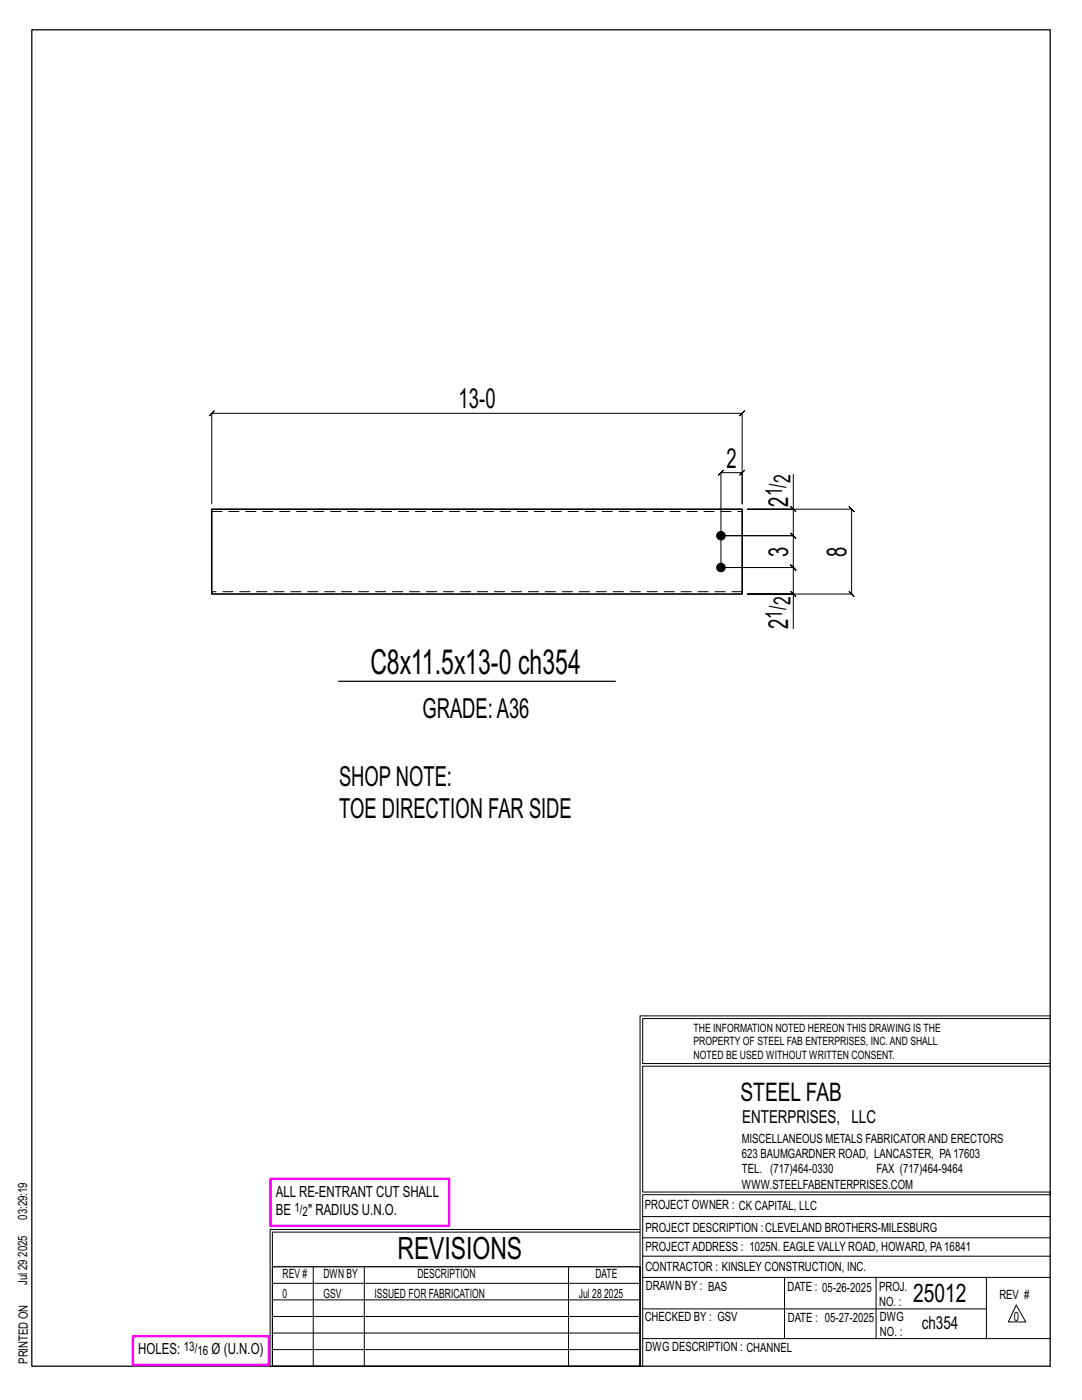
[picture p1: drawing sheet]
<svg xmlns="http://www.w3.org/2000/svg" width="216mm" height="279mm" viewBox="0 0 216 279" stroke-linecap="round" stroke-linejoin="round" font-family="sans-serif">
<defs><g id="words">
<text font-size="6.9" x="73.9" y="134.5">C8x11.5x13-0 ch354</text>
<text font-size="6.1" x="79.3" y="251.3">REVISIONS</text>
<g font-size="5.5">
<text x="91.5" y="81.5">13-0</text>
<text x="144.9" y="93.3">2</text>
<text x="157.3" y="101.1" transform="rotate(-90 157.3 101.1)">2</text>
<text x="157.3" y="111.1" transform="rotate(-90 157.3 111.1)">3</text>
<text x="168.9" y="111.1" transform="rotate(-90 168.9 111.1)">8</text>
<text x="157.3" y="125.5" transform="rotate(-90 157.3 125.5)">2</text>
<text x="84.3" y="143.2">GRADE:A36</text>
<text x="67.7" y="156.8">SHOPNOTE:</text>
<text x="67.7" y="163.3">TOE DIRECTION FAR SIDE</text>
</g>
<g font-size="5.1">
<text x="147.8" y="219.8">STEEL FAB</text>
<text x="182.2" y="259.9">25012</text>
</g>
<g font-size="4.7">
<text x="156.1" y="99" transform="rotate(-90 156.1 99)">1/</text>
<text x="157.7" y="96.4" transform="rotate(-90 157.7 96.4)">2</text>
<text x="156.1" y="123.4" transform="rotate(-90 156.1 123.4)">1/</text>
<text x="157.7" y="120.8" transform="rotate(-90 157.7 120.8)">2</text>
</g>
<g font-size="3.6">
<text x="148.1" y="224.1">ENTERPRISES, LLC</text>
<text x="183.9" y="265.2">ch354</text>
</g>
<g font-size="3.1">
<text x="55" y="238.9">ALL RE-ENTRANT CUT SHALL</text>
<text x="55" y="242.5">BE</text>
<text x="61.5" y="242.5">&quot; RADIUS U.N.O.</text>
<text x="27.6" y="270.2">HOLES:</text>
<text x="42.2" y="270.2">Ø (U.N.O)</text>
</g>
<g font-size="2.6">
<text x="58.8" y="241.8">1/</text>
<text x="60.4" y="242.7">2</text>
<text x="36.7" y="269.6">13/</text>
<text x="39.4" y="270.5">16</text>
</g>
<g font-size="2.5">
<text x="148" y="231.2">623 BAUMGARDNER ROAD, LANCASTER, PA17603</text>
<text x="148" y="228.1">MISCELLANEOUS METALS FABRICATORAND ERECTORS</text>
<text x="148" y="237.2">WWW.STEELFABENTERPRISES.COM</text>
<text x="148" y="234.2">TEL. (717)464-0330</text>
<text x="174.9" y="234.2">FAX (717)464-9464</text>
<text x="5.4" y="243.4" transform="rotate(-90 5.4 243.4)">03:29:19</text>
<text x="128.7" y="241.3">PROJECT OWNER : CK CAPITAL, LLC</text>
<text x="128.8" y="246">PROJECT DESCRIPTION :CLEVELAND BROTHERS-MILESBURG</text>
<text x="5.4" y="250.8" transform="rotate(-90 5.4 250.8)">2025</text>
<text x="128.8" y="249.7">PROJECTADDRESS : 1025N. EAGLE VALLY ROAD, HOWARD, PA16841</text>
<text x="5.4" y="256.5" transform="rotate(-90 5.4 256.5)">Jul 29</text>
<text x="56.4" y="255">REV #</text>
<text x="64.5" y="255">DWN BY</text>
<text x="83.3" y="255">DESCRIPTION</text>
<text x="118.8" y="255">DATE</text>
<text x="128.8" y="253.7">CONTRACTOR : KINSLEY CONSTRUCTION, INC.</text>
<text x="128.9" y="257.5">DRAWN BY : BAS</text>
<text x="157.1" y="257.6">DATE : 05-26-2025</text>
<text x="175.4" y="257.7">PROJ.</text>
<text x="56.4" y="259">0</text>
<text x="64.5" y="259">GSV</text>
<text x="74.7" y="259">ISSUED FOR FABRICATION</text>
<text x="115.5" y="259">Jul 28</text>
<text x="120.6" y="259">2025</text>
<text x="128.6" y="263.7">CHECKED BY : GSV</text>
<text x="157.2" y="263.7">DATE : 05-27-2025</text>
<text x="175.4" y="260.7">NO. :</text>
<text x="175.6" y="263.7">DWG</text>
<text x="199.4" y="259.2">REV #</text>
<text x="202.3" y="263.7">0</text>
<text x="128.8" y="269.7">DWG DESCRIPTION : CHANNEL</text>
<text x="175.6" y="266.7">NO. :</text>
<text x="5.5" y="272.2" transform="rotate(-90 5.5 272.2)">PRINTED ON</text>
</g>
<g font-size="2.3">
<text x="138.4" y="208.6">PROPERTY OF STEEL FAB ENTERPRISES, INC.AND SHALL</text>
<text x="138.4" y="205.9">THE INFORMATION NOTED HEREON THIS DRAWING IS THE</text>
<text x="138.4" y="211.3">NOTED BE USED WITHOUT WRITTEN CONSENT.</text>
</g>
</g></defs>
<g fill="none" stroke="#000" stroke-width=".2">
<path d="M158.3 94.7v6.9h-9.2h20.8l-.5-.5 1 1-.5-.5v17l-.5-.5 1 1-.5-.5h-20.8h9.2v6.9M42.3 100.6v-18.1l-.5 .5 1-1-.5 .5h105.8l-.5 .5 1-1-.5 .5v18.1v-6.3l.5-.5-1 1 .5-.5h-4.2l.5-.5-1 1 .5-.5v19M157.8 118.1l1 1zM157.8 101.1l1 1zM158.3 101.6v5.3l-.5-.5 1 1-.5-.5h-14.4h14.4l-.5-.5 1 1-.5-.5v6.4l-.5-.5 1 1-.5-.5h-14.4h14.4l-.5-.5 1 1-.5-.5v5.3M127.7 202.7v70M127.7 202.7h81.8M209.5 203.3h-81.3v9h81.3M209.5 212.8h-81.3v25.1h81.3v.5h-81.3v34.3M54.4 259.4h73.3M54.4 256.1h73.3M62.5 252.8v19.9"/>
<path d="M72.7 252.8v19.9M113.4 252.8v19.9M127.7 245.4h-73.8v27.3M127.7 245.9h-73.3v6.9M128.2 242.8h81.3M128.2 254.9h81.3M128.2 250.7h81.3M128.2 247h81.3M156.5 254.9v12.2M174.8 254.9v12.2M196.8 254.9v12.2M54.4 269.3h73.3"/>
<path d="M54.4 266h73.3M54.4 262.7h73.3M128.2 261.2h68.6M128.2 267.1h81.3M202.8 260.4l1.9 3.4h-3.5z"/>
</g>
<path d="M6.3 6h203.2v266.7h-203.2zM67.6 136h55.2M54.4 252.8h73.3v19.9h-73.3z" fill="none" stroke="#000" stroke-width=".25"/>
<path d="M54 235.3h35.6v9.3h-35.6zM26.5 266.7h27.1v5.7h-27.1z" fill="none" stroke="#f0f" stroke-width=".5"/>
<g fill="#000" stroke="#000" stroke-width=".2">
<circle cx="143.9" cy="113.3" r=".86"/>
<circle cx="143.9" cy="106.9" r=".86"/>
</g>
<path d="M42.3 101.6h105.8v17h-105.8z" fill="none" stroke="#000" stroke-width=".32"/>
<path d="M42.3 102.1h105.8M148.1 118.1h-105.8" fill="none" stroke="#000" stroke-width=".2" stroke-dasharray="2 1.4"/>
<use href="#words"/>
</svg>
